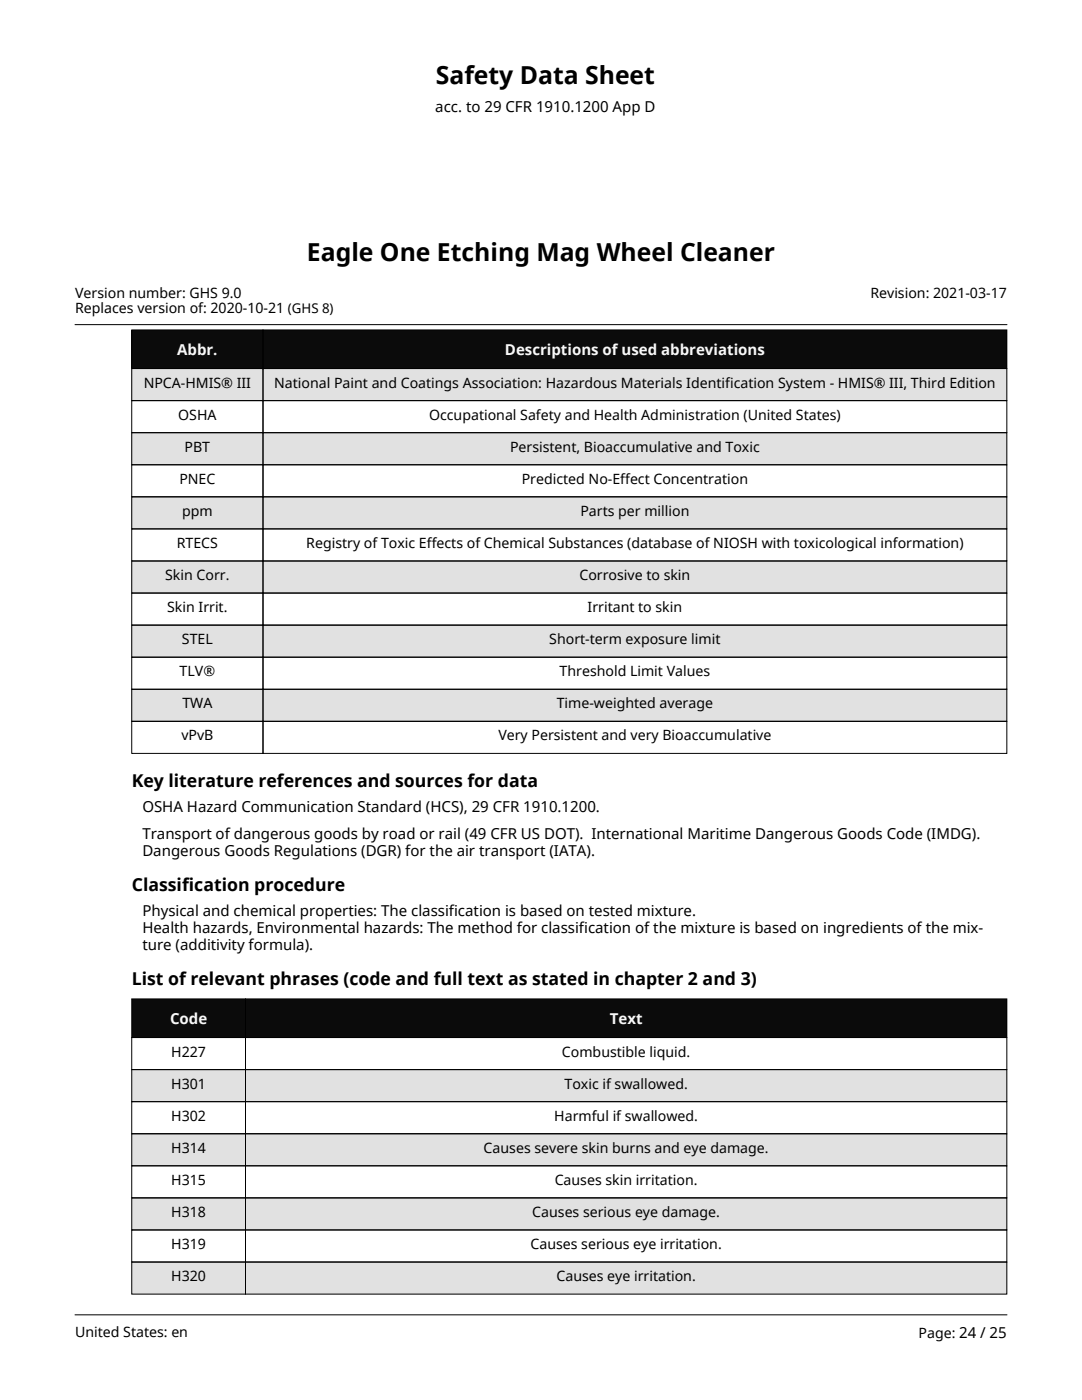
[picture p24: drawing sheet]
<svg xmlns="http://www.w3.org/2000/svg" width="216mm" height="279mm" viewBox="0 0 216 279" stroke-linecap="round" stroke-linejoin="round" font-family="sans-serif">
<defs><g id="words">
<g font-size="4.9">
<text x="87" y="16.8">Safety Data Sheet</text>
<text x="61.3" y="52.1">Eagle One Etching Mag Wheel Cleaner</text>
</g>
<g font-size="3.5">
<text x="26.3" y="157.1">Key literature references and sources for data</text>
<text x="26.3" y="177.9">Classification procedure</text>
<text x="26.3" y="196.6">List of relevant phrases (code and full text as stated in chapter 2 and 3)</text>
</g>
<g font-size="3">
<text x="86.9" y="22.3">acc. to 29 CFR 1910.1200 App D</text>
<text x="28.4" y="162.1">OSHA Hazard Communication Standard (HCS), 29 CFR 1910.1200.</text>
<text x="28.4" y="167.5">Transport of dangerous goods by road or rail (49 CFR US DOT). International Maritime Dangerous Goods Code (IMDG).</text>
<text x="28.4" y="170.8">Dangerous Goods Regulations (DGR) for the air transport (IATA).</text>
<text x="28.4" y="182.9">Physical and chemical properties: The classification is based on tested mixture.</text>
<text x="28.4" y="186.2">Health hazards, Environmental hazards: The method for classification of the mixture is based on ingredients of the mix-</text>
<text x="28.4" y="189.5">ture (additivity formula).</text>
</g>
<g font-size="3" fill="#f7f8fc">
<text x="35.3" y="70.9">Abbr.</text>
<text x="100.7" y="70.9">Descriptions of used abbreviations</text>
<text x="33.9" y="204.4">Code</text>
<text x="121.7" y="204.4">Text</text>
</g>
<g font-size="2.8">
<text x="15" y="59.4">Version number: GHS 9.0</text>
<text x="173.7" y="59.4">Revision: 2021-03-17</text>
<text x="15" y="62.5">Replaces version of: 2020-10-21 (GHS 8)</text>
<text x="28.7" y="77.4">NPCA-HMIS® III</text>
<text x="54.7" y="77.4">National Paint and Coatings Association: Hazardous Materials Identification System - HMIS® III, Third Edition</text>
<text x="35.6" y="83.8">OSHA</text>
<text x="85.6" y="83.8">Occupational Safety and Health Administration (United States)</text>
<text x="36.8" y="90.2">PBT</text>
<text x="101.8" y="90.2">Persistent, Bioaccumulative and Toxic</text>
<text x="35.8" y="96.6">PNEC</text>
<text x="104.1" y="96.6">Predicted No-Effect Concentration</text>
<text x="36.3" y="103">ppm</text>
<text x="115.8" y="103">Parts per million</text>
<text x="35.3" y="109.4">RTECS</text>
<text x="61.1" y="109.4">Registry of Toxic Effects of Chemical Substances (database of NIOSH with toxicological information)</text>
<text x="33" y="115.8">Skin Corr.</text>
<text x="115.6" y="115.8">Corrosive to skin</text>
<text x="33.4" y="122.2">Skin Irrit.</text>
<text x="117.2" y="122.2">Irritant to skin</text>
<text x="36.3" y="128.6">STEL</text>
<text x="109.6" y="128.6">Short-term exposure limit</text>
<text x="35.8" y="135">TLV®</text>
<text x="111.7" y="135">Threshold Limit Values</text>
<text x="36.4" y="141.4">TWA</text>
<text x="111.1" y="141.4">Time-weighted average</text>
<text x="36.2" y="147.8">vPvB</text>
<text x="99.4" y="147.8">Very Persistent and very Bioaccumulative</text>
<text x="34.2" y="210.9">H227</text>
<text x="112.1" y="210.9">Combustible liquid.</text>
<text x="34.2" y="217.3">H301</text>
<text x="112.6" y="217.3">Toxic if swallowed.</text>
<text x="34.2" y="223.7">H302</text>
<text x="110.6" y="223.7">Harmful if swallowed.</text>
<text x="34.2" y="230.1">H314</text>
<text x="96.5" y="230.1">Causes severe skin burns and eye damage.</text>
<text x="34.2" y="236.5">H315</text>
<text x="110.7" y="236.5">Causes skin irritation.</text>
<text x="34.2" y="242.9">H318</text>
<text x="106.2" y="242.9">Causes serious eye damage.</text>
<text x="34.2" y="249.3">H319</text>
<text x="105.9" y="249.3">Causes serious eye irritation.</text>
<text x="34.2" y="255.7">H320</text>
<text x="111" y="255.7">Causes eye irritation.</text>
<text x="15" y="266.9">United States: en</text>
<text x="183.3" y="267.1">Page: 24 / 25</text>
</g>
</g></defs>
<g fill="#040e12">
<path d="M26.3 65.8h26.2v7.8h-26.2z"/>
<path d="M52.5 65.8h148.4v7.8h-148.4z"/>
</g>
<g fill="#e1e1e1">
<path d="M26.3 73.6h26.2v6.4h-26.2z"/>
<path d="M52.5 73.6h148.4v6.4h-148.4z"/>
<path d="M26.3 86.4h26.2v6.4h-26.2z"/>
<path d="M52.5 86.4h148.4v6.4h-148.4z"/>
<path d="M26.3 99.2h26.2v6.4h-26.2z"/>
<path d="M52.5 99.2h148.4v6.4h-148.4z"/>
<path d="M26.3 112h26.2v6.4h-26.2z"/>
<path d="M52.5 112h148.4v6.4h-148.4z"/>
<path d="M26.3 124.8h26.2v6.4h-26.2z"/>
<path d="M52.5 124.8h148.4v6.4h-148.4z"/>
<path d="M26.3 137.6h26.2v6.4h-26.2z"/>
<path d="M52.5 137.6h148.4v6.4h-148.4z"/>
</g>
<g fill="none" stroke="#000" stroke-width=".2">
<path d="M26.3 65.8h26.2v7.8h-26.2zM26.3 73.6h26.2v6.4h-26.2zM26.3 80h26.2v6.4h-26.2zM52.5 65.8h148.4v7.8h-148.4zM52.5 73.6h148.4v6.4h-148.4zM52.5 80h148.4v6.4h-148.4zM26.3 86.4h26.2v6.4h-26.2zM26.3 92.8h26.2v6.4h-26.2zM26.3 99.2h26.2v6.4h-26.2zM52.5 86.4h148.4v6.4h-148.4zM52.5 92.8h148.4v6.4h-148.4zM52.5 99.2h148.4v6.4h-148.4z"/>
<path d="M26.3 105.6h26.2v6.4h-26.2zM26.3 112h26.2v6.4h-26.2zM26.3 118.4h26.2v6.4h-26.2zM52.5 105.6h148.4v6.4h-148.4zM52.5 112h148.4v6.4h-148.4zM52.5 118.4h148.4v6.4h-148.4zM26.3 124.8h26.2v6.4h-26.2zM26.3 131.2h26.2v6.4h-26.2zM26.3 137.6h26.2v6.4h-26.2zM52.5 124.8h148.4v6.4h-148.4zM52.5 131.2h148.4v6.4h-148.4zM52.5 137.6h148.4v6.4h-148.4z"/>
<path d="M26.3 144h26.2v6.4h-26.2zM52.5 144h148.4v6.4h-148.4z"/>
</g>
<g fill="#040e12">
<path d="M35.3 67.7h8.1v4.1h-8.1z"/>
<path d="M100.7 67.7h51.9v4.1h-51.9z"/>
</g>
<g fill="#e1e1e1">
<path d="M28.7 74.3h21.4v3.9h-21.4z"/>
<path d="M54.7 74.3h144v3.9h-144z"/>
<path d="M36.8 87.1h5.1v3.9h-5.1z"/>
<path d="M101.8 87.1h49.8v3.9h-49.8z"/>
<path d="M36.3 99.9h6.1v3.9h-6.1z"/>
<path d="M115.8 99.9h21.8v3.9h-21.8z"/>
<path d="M33 112.7h12.8v3.9h-12.8z"/>
<path d="M115.6 112.7h22.2v3.9h-22.2z"/>
<path d="M36.3 125.6h6.2v3.8h-6.2z"/>
<path d="M109.6 125.6h34.2v3.8h-34.2z"/>
<path d="M36.4 138.4h6v3.8h-6z"/>
<path d="M111.1 138.4h31.2v3.8h-31.2z"/>
</g>
<g fill="#040e12">
<path d="M26.3 199.4h22.7v7.7h-22.7z"/>
<path d="M49 199.4h151.9v7.7h-151.9z"/>
</g>
<g fill="#e1e1e1">
<path d="M26.3 213.5h22.7v6.4h-22.7z"/>
<path d="M49 213.5h151.9v6.4h-151.9z"/>
<path d="M26.3 226.3h22.7v6.4h-22.7z"/>
<path d="M49 226.3h151.9v6.4h-151.9z"/>
<path d="M26.3 239.1h22.7v6.4h-22.7z"/>
<path d="M49 239.1h151.9v6.4h-151.9z"/>
<path d="M26.3 251.9h22.7v6.4h-22.7z"/>
<path d="M49 251.9h151.9v6.4h-151.9z"/>
</g>
<g fill="none" stroke="#000" stroke-width=".2">
<path d="M26.3 199.4h22.7v7.7h-22.7zM49 199.4h151.9v7.7h-151.9zM26.3 207.1h22.7v6.4h-22.7zM26.3 213.5h22.7v6.4h-22.7zM26.3 219.9h22.7v6.4h-22.7zM49 207.1h151.9v6.4h-151.9zM49 213.5h151.9v6.4h-151.9zM49 219.9h151.9v6.4h-151.9zM26.3 226.3h22.7v6.4h-22.7zM26.3 232.7h22.7v6.4h-22.7zM26.3 239.1h22.7v6.4h-22.7zM49 226.3h151.9v6.4h-151.9z"/>
<path d="M49 232.7h151.9v6.4h-151.9zM49 239.1h151.9v6.4h-151.9zM26.3 245.5h22.7v6.4h-22.7zM26.3 251.9h22.7v6.4h-22.7zM49 245.5h151.9v6.4h-151.9zM49 251.9h151.9v6.4h-151.9z"/>
</g>
<g fill="#040e12">
<path d="M33.9 201.2h7.5v4.1h-7.5z"/>
<path d="M121.7 201.2h6.5v4.1h-6.5z"/>
</g>
<g fill="#e1e1e1">
<path d="M34.2 214.3h6.9v3.8h-6.9z"/>
<path d="M112.6 214.3h24.6v3.8h-24.6z"/>
<path d="M34.2 227.1h6.9v3.8h-6.9z"/>
<path d="M96.5 227.1h56.9v3.8h-56.9z"/>
<path d="M34.2 239.9h6.9v3.8h-6.9z"/>
<path d="M106.2 239.9h37.5v3.8h-37.5z"/>
<path d="M34.2 252.7h6.9v3.8h-6.9z"/>
<path d="M111 252.7h27.8v3.8h-27.8z"/>
</g>
<path d="M15 64.8h185.9M15 262.4h185.9" fill="none" stroke="#000" stroke-width=".2"/>
<use href="#words"/>
</svg>
